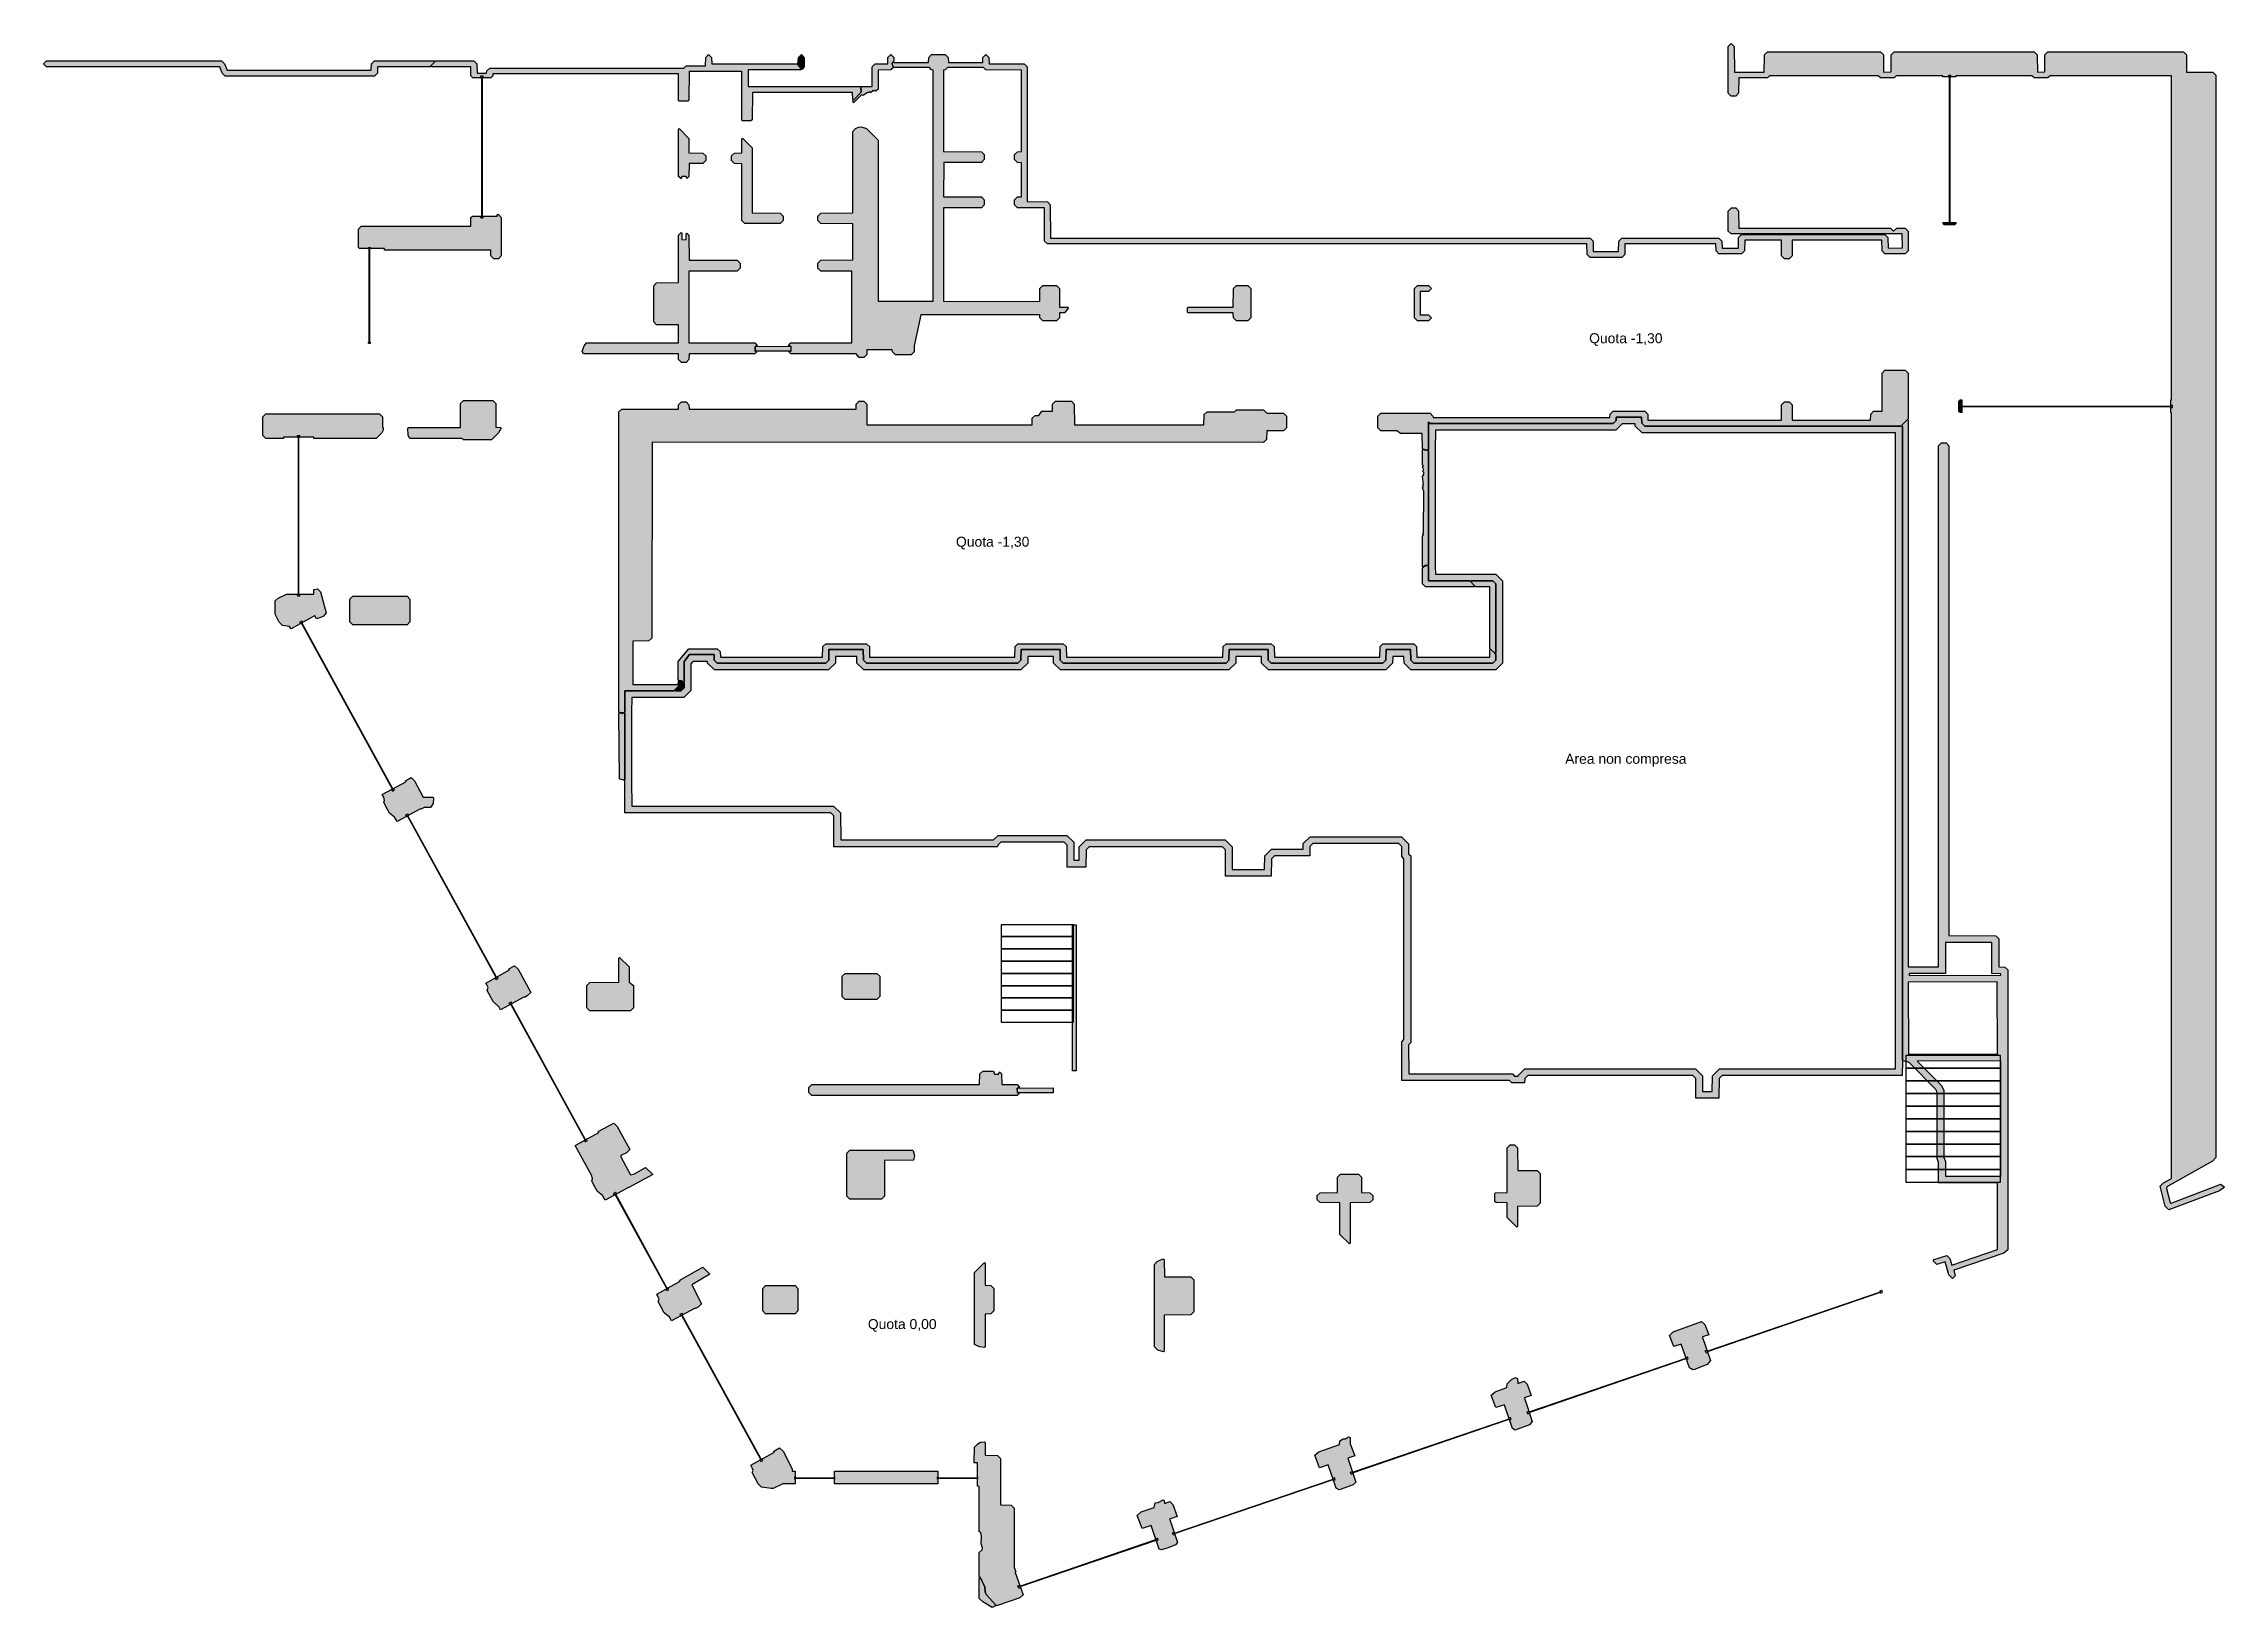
# Model space of a CAD drawing. Header units: millimetres. Extents: x -4985 to 43235, y -185 to 34395.
import ezdxf
from ezdxf.enums import TextEntityAlignment as Align

# ---------------------------------------------------------------- set-up
doc = ezdxf.new("R2010")
doc.units = ezdxf.units.MM
for name, color, linetype in [('A-DEMOLIZIONI', 1, 'Continuous'), ('A-MURI-ESISTENTI', 7, 'Continuous'), ('A-SCALE', 8, 'Continuous'), ('A-TESTI', 7, 'Continuous'), ('A-VETRINE', 4, 'Continuous')]:
    doc.layers.add(name, color=color, linetype=linetype)
doc.styles.add('VISIO', font='arial.ttf')

msp = doc.modelspace()

# ---------------------------------------------------------------- texts
at = {"layer": 'A-TESTI', "style": 'VISIO'}
for s, p in [('Quota -1,30', (30000, 27880)), ('Quota -1,30', (16000, 23380)), ('Area non compresa', (30000, 18580)), ('Quota 0,00', (14000, 6080))]:
    msp.add_text(s, height=220, dxfattribs=at).set_placement(p, align=Align.MIDDLE_CENTER)

# ---------------------------------------------------------------- hatches: boundary and pattern name
at = {"layer": 'A-DEMOLIZIONI'}
for points in [[(11540, 27595), (10750, 27595), (10745, 27700), (11540, 27705), (11540, 27595)], [(17340, 11195), (16550, 11195), (16545, 11300), (17340, 11305), (17340, 11195)]]:
    msp.add_hatch(color=1, dxfattribs=at).paths.add_polyline_path(points)
at = {"layer": 'A-MURI-ESISTENTI'}
for points in [[(41925, 8690), (41815, 9130), (41890, 9205), (42065, 9300), (42065, 26230), (42050, 26230), (42050, 26520), (42065, 26520), (42065, 33680), (39380, 33685), (39330, 33635), (39030, 33635), (38980, 33685), (37300, 33685), (37300, 33660), (37010, 33660), (37010, 33685), (35980, 33685), (35930, 33635), (35630, 33635), (35580, 33685), (33180, 33685), (33130, 33635), (32500, 33635), (32495, 33300), (32430, 33235), (32330, 33235), (32265, 33300), (32265, 34330), (32330, 34395), (32395, 34330), (32400, 33765), (33060, 33765), (33065, 34150), (33130, 34215), (35630, 34215), (35695, 34150), (35700, 33765), (35865, 33770), (35865, 34150), (35930, 34215), (39030, 34215), (39095, 34150), (39100, 33765), (39265, 33770), (39265, 34150), (39330, 34215), (42330, 34215), (42395, 34150), (42400, 33765), (42980, 33765), (43045, 33700), (43045, 9760), (42970, 9685), (41960, 9115), (41955, 9080), (42035, 8770), (42060, 8755), (43160, 9175), (43235, 9110), (43130, 9025), (42010, 8605), (41925, 8690)], [(3575, 33900), (3560, 33885), (2400, 33885), (2395, 33740), (2330, 33675), (-970, 33675), (-1035, 33740), (-1090, 33885), (-4920, 33885), (-4985, 33950), (-4920, 34015), (-1050, 34015), (-985, 33950), (-930, 33805), (2260, 33805), (2265, 33950), (2330, 34015), (3660, 34015), (3675, 34000), (3575, 33900)], [(10470, 32685), (10455, 32700), (10450, 33775), (9290, 33775), (9285, 33150), (9260, 33125), (9070, 33125), (9055, 33140), (9050, 33725), (4950, 33725), (4945, 33680), (4904, 33639), (4506, 33639), (4465, 33680), (4460, 33885), (3590, 33885), (3575, 33900), (3675, 34000), (3690, 34015), (4530, 34015), (4595, 33950), (4600, 33745), (4810, 33745), (4815, 33790), (4880, 33855), (9170, 33855), (9220, 33905), (9650, 33905), (9655, 34090), (9720, 34155), (9785, 34090), (9790, 33945), (11680, 33945), (11775, 33830), (11760, 33815), (10590, 33815), (10590, 33445), (13070, 33445), (13085, 33430), (13095, 33320), (12920, 33145), (12905, 33160), (12900, 33315), (10690, 33315), (10685, 32710), (10650, 32685), (10470, 32685)], [(13050, 27455), (12980, 27535), (11540, 27535), (11495, 27580), (11545, 27600), (11545, 27700), (11485, 27720), (11540, 27775), (12885, 27780), (12885, 29360), (12200, 29365), (12135, 29430), (12135, 29540), (12200, 29605), (12905, 29610), (12905, 30410), (12200, 30415), (12135, 30480), (12135, 30580), (12200, 30645), (12905, 30650), (12905, 32450), (12970, 32515), (13030, 32545), (13090, 32555), (13210, 32515), (13465, 32260), (13465, 28700), (14685, 28700), (14685, 33810), (14650, 33815), (14600, 33865), (13820, 33865), (13796, 33899), (13775, 33970), (13800, 33995), (13820, 33975), (14580, 33975), (14585, 34090), (14650, 34155), (14950, 34155), (15015, 34090), (15020, 33975), (15780, 33975), (15785, 34090), (15850, 34155), (15915, 34090), (15920, 33945), (16700, 33945), (16765, 33880), (16765, 30900), (17210, 30895), (17275, 30830), (17280, 30095), (29210, 30095), (29275, 30030), (29280, 29795), (29840, 29795), (29845, 30030), (29910, 30095), (32060, 30095), (32125, 30030), (32130, 29875), (32490, 29875), (32495, 30110), (32560, 30175), (35730, 30175), (35795, 30110), (35800, 29875), (36115, 29880), (36110, 30185), (32330, 30185), (32265, 30250), (32265, 30690), (32340, 30765), (32430, 30765), (32495, 30700), (32500, 30315), (35850, 30315), (35920, 30245), (35990, 30315), (36180, 30315), (36245, 30250), (36245, 29810), (36180, 29745), (35730, 29745), (35665, 29810), (35660, 30045), (33680, 30045), (33675, 29700), (33610, 29635), (33510, 29635), (33445, 29700), (33440, 30045), (32630, 30045), (32625, 29810), (32560, 29745), (32060, 29745), (31995, 29810), (31990, 29965), (29980, 29965), (29975, 29730), (29910, 29665), (29210, 29665), (29145, 29730), (29140, 29965), (17210, 29965), (17145, 30030), (17145, 30760), (16550, 30765), (16485, 30830), (16485, 30940), (16550, 31005), (16635, 31010), (16635, 31760), (16550, 31765), (16485, 31830), (16485, 31940), (16550, 32005), (16635, 32010), (16635, 33810), (15850, 33815), (15800, 33865), (15000, 33865), (14950, 33815), (14915, 33810), (14915, 32010), (15750, 32005), (15815, 31940), (15815, 31830), (15750, 31765), (14920, 31765), (14915, 31010), (15750, 31005), (15815, 30940), (15815, 30830), (15750, 30765), (14915, 30760), (14915, 28700), (17040, 28695), (17045, 28980), (17110, 29045), (17410, 29045), (17475, 28980), (17475, 28570), (17660, 28565), (17675, 28550), (17590, 28445), (17475, 28440), (17475, 28330), (17410, 28265), (17110, 28265), (17045, 28330), (17040, 28395), (14410, 28395), (14265, 27710), (14265, 27580), (14200, 27515), (13850, 27515), (13785, 27580), (13780, 27625), (13220, 27625), (13215, 27520), (13150, 27455), (13050, 27455)], [(11695, 33930), (11705, 34090), (11770, 34155), (11835, 34090), (11835, 33880), (11780, 33825), (11695, 33930)], [(13085, 33430), (13100, 33445), (13335, 33450), (13335, 33880), (13400, 33945), (13680, 33945), (13685, 34090), (13750, 34155), (13815, 34090), (13815, 34010), (13800, 33995), (13775, 33970), (13775, 33930), (13796, 33899), (13805, 33870), (13750, 33815), (13465, 33810), (13465, 33390), (13420, 33345), (13400, 33365), (13380, 33345), (13360, 33355), (13300, 33305), (13270, 33325), (13250, 33305), (13230, 33315), (13140, 33245), (13100, 33265), (12920, 33085), (12905, 33130), (12920, 33145), (13095, 33320), (13085, 33430)], [(9055, 31460), (9055, 32500), (9070, 32515), (9285, 32300), (9285, 31980), (9590, 31975), (9655, 31910), (9655, 31810), (9590, 31745), (9290, 31745), (9285, 31460), (9240, 31415), (9220, 31455), (9130, 31455), (9110, 31405), (9055, 31460)], [(10520, 30415), (10455, 30480), (10455, 31740), (10290, 31745), (10225, 31810), (10225, 31910), (10290, 31975), (10455, 31980), (10455, 32290), (10470, 32305), (10685, 32090), (10685, 30650), (11300, 30645), (11365, 30580), (11365, 30480), (11300, 30415), (10520, 30415)], [(1975, 29890), (1975, 30290), (2040, 30355), (4465, 30360), (4465, 30550), (4497, 30582), (5036, 30582), (5046, 30582), (5046, 30616), (5070, 30615), (5135, 30550), (5135, 29700), (5070, 29635), (4970, 29635), (4905, 29700), (4900, 29825), (2555, 29825), (2555, 29867), (2545, 29867), (1998, 29867), (1975, 29890)], [(37295, 30410), (37270, 30385), (37040, 30385), (37015, 30410), (37015, 30438), (37295, 30438), (37295, 30410)], [(9120, 27345), (9055, 27410), (9050, 27535), (6950, 27535), (6925, 27590), (6965, 27710), (7020, 27775), (9055, 27780), (9050, 28175), (8570, 28175), (8505, 28240), (8505, 29040), (8570, 29105), (9055, 29110), (9055, 30160), (9110, 30215), (9125, 30200), (9130, 30055), (9225, 30060), (9225, 30190), (9240, 30205), (9285, 30160), (9290, 29605), (10350, 29605), (10415, 29540), (10415, 29430), (10350, 29365), (9285, 29360), (9285, 27780), (10740, 27775), (10795, 27720), (10745, 27700), (10745, 27600), (10785, 27580), (10740, 27535), (9290, 27535), (9285, 27410), (9220, 27345), (9120, 27345)], [(21390, 28265), (21325, 28330), (21320, 28445), (20320, 28445), (20305, 28460), (20305, 28550), (20320, 28565), (21320, 28565), (21325, 28980), (21390, 29045), (21640, 29045), (21705, 28980), (21705, 28330), (21640, 28265), (21390, 28265)], [(25390, 28265), (25325, 28330), (25325, 28980), (25390, 29045), (25640, 29045), (25705, 28980), (25640, 28915), (25455, 28910), (25455, 28400), (25640, 28395), (25705, 28330), (25640, 28265), (25390, 28265)], [(25571, 25410), (25520, 25425), (25505, 25440), (25500, 25775), (25020, 25775), (24940, 25835), (24580, 25835), (24515, 25900), (24515, 26160), (24580, 26225), (25670, 26225), (25735, 26160), (25740, 26125), (29650, 26125), (29655, 26200), (29720, 26265), (30420, 26265), (30485, 26200), (30490, 26065), (33440, 26065), (33445, 26410), (33510, 26475), (33610, 26475), (33675, 26410), (33680, 26065), (35410, 26065), (35415, 26200), (35480, 26265), (35665, 26270), (35665, 27110), (35730, 27175), (36180, 27175), (36245, 27110), (36245, 26100), (36230, 26085), (36095, 25950), (36080, 25935), (30420, 25935), (30355, 26000), (30350, 26135), (29790, 26135), (29785, 26060), (29720, 25995), (25670, 25995), (25640, 26025), (25635, 25420), (25620, 25405), (25610, 25415), (25595, 25408), (25571, 25410)], [(-70, 25665), (-135, 25730), (-135, 26140), (-70, 26205), (2440, 26205), (2505, 26140), (2505, 25910), (2525, 25890), (2525, 25850), (2495, 25790), (2370, 25665), (988, 25665), (988, 25689), (978, 25689), (328, 25689), (318, 25689), (318, 25665), (-70, 25665)], [(4300, 25635), (4270, 25665), (3110, 25665), (3075, 25730), (3065, 25890), (3080, 25905), (4230, 25905), (4235, 26440), (4300, 26505), (4950, 26505), (5015, 26440), (5015, 25910), (5120, 25905), (5135, 25890), (5075, 25790), (4920, 25635), (4300, 25635)], [(7735, 19610), (7735, 26250), (7800, 26315), (9050, 26315), (9055, 26410), (9120, 26475), (9220, 26475), (9285, 26410), (9290, 26315), (12980, 26315), (12985, 26420), (13050, 26485), (13150, 26485), (13215, 26420), (13220, 25965), (16870, 25965), (16875, 26110), (16940, 26175), (17020, 26175), (17090, 26265), (17320, 26265), (17325, 26420), (17390, 26485), (17740, 26485), (17805, 26420), (17810, 25965), (20670, 25965), (20675, 26190), (20740, 26255), (21350, 26255), (21390, 26295), (21990, 26295), (22060, 26225), (22430, 26225), (22495, 26160), (22495, 25900), (22430, 25835), (22060, 25835), (22055, 25640), (21990, 25575), (8470, 25585), (8465, 21250), (8400, 21185), (8045, 21180), (8045, 20220), (9060, 20225), (9075, 20210), (8965, 20100), (8950, 20085), (7870, 20085), (7865, 19610), (7832, 19595), (7780, 19595), (7735, 19610)], [(37390, 26235), (37365, 26260), (37365, 26490), (37390, 26515), (37426, 26515), (37426, 26235), (37390, 26235)], [(25571, 25410), (25590, 25405), (25595, 25408), (25620, 25405), (25635, 25390), (25635, 22860), (25620, 22845), (25610, 22855), (25560, 22855), (25520, 22815), (25505, 22830), (25505, 23500), (25525, 23540), (25505, 23560), (25525, 23580), (25535, 24500), (25505, 24570), (25525, 24600), (25505, 24630), (25525, 24650), (25505, 24820), (25535, 24870), (25535, 24910), (25505, 24940), (25535, 24970), (25505, 25030), (25525, 25060), (25505, 25080), (25505, 25410), (25520, 25425), (25530, 25415), (25571, 25410)], [(25570, 22385), (25505, 22450), (25505, 22800), (25520, 22815), (25560, 22855), (25620, 22845), (25635, 22830), (25640, 22515), (26550, 22515), (26565, 22500), (26665, 22400), (26650, 22385), (25570, 22385)], [(485, 21460), (450, 21505), (300, 21525), (225, 21600), (135, 21780), (135, 22070), (200, 22135), (388, 22221), (978, 22221), (988, 22221), (988, 22324), (1070, 22335), (1135, 22270), (1265, 21810), (1200, 21735), (1160, 21715), (1052, 21675), (1015, 21743), (1006, 21738), (1006, 21738), (488, 21454), (485, 21460)], [(26565, 22500), (26580, 22515), (27060, 22515), (27125, 22450), (27125, 20920), (27110, 20905), (27010, 21005), (26995, 21020), (26995, 22380), (26680, 22385), (26665, 22400), (26565, 22500)], [(1850, 21545), (1785, 21610), (1785, 22110), (1850, 22175), (3050, 22175), (3115, 22110), (3115, 21610), (3050, 21545), (1850, 21545)], [(9130, 20305), (9060, 20315), (9045, 20330), (9045, 20730), (9280, 21015), (9910, 21015), (9975, 20950), (9980, 20825), (12240, 20825), (12245, 21060), (12310, 21125), (13210, 21125), (13275, 21060), (13280, 20825), (16490, 20825), (16495, 21060), (16560, 21125), (17560, 21125), (17625, 21060), (17630, 20825), (21090, 20825), (21095, 21060), (21160, 21125), (22160, 21125), (22225, 21060), (22230, 20825), (24560, 20825), (24565, 21060), (24630, 21125), (25310, 21125), (25375, 21060), (25380, 20825), (26990, 20825), (26995, 20990), (27010, 21005), (27110, 20905), (27125, 20890), (27125, 20760), (27060, 20695), (25310, 20695), (25245, 20760), (25240, 20995), (24700, 20995), (24695, 20760), (24630, 20695), (22160, 20695), (22095, 20760), (22090, 20995), (21230, 20995), (21225, 20760), (21160, 20695), (17560, 20695), (17495, 20760), (17490, 20995), (16630, 20995), (16625, 20760), (16560, 20695), (13210, 20695), (13145, 20760), (13140, 20995), (12380, 20995), (12375, 20760), (12310, 20695), (9910, 20695), (9845, 20760), (9840, 20885), (9300, 20885), (9175, 20730), (9175, 20290), (9160, 20275), (9130, 20305)], [(9060, 20225), (9045, 20240), (9060, 20315), (9070, 20305), (9130, 20305), (9160, 20275), (9175, 20260), (9175, 20150), (9110, 20085), (8980, 20085), (8965, 20100), (9075, 20210), (9060, 20225)], [(7810, 19585), (7832, 19595), (7850, 19595), (7865, 19580), (7865, 18120), (7850, 18105), (7841, 18107), (7830, 18115), (7784, 18121), (7745, 18130), (7735, 19580), (7750, 19595), (7780, 19595), (7810, 19585)], [(2775, 17290), (2665, 17380), (2575, 17540), (2535, 17620), (2555, 17660), (2535, 17730), (2504, 17787), (3027, 18073), (3015, 18094), (3140, 18165), (3215, 18090), (3410, 17735), (3620, 17735), (3635, 17720), (3625, 17590), (3570, 17505), (3430, 17505), (3362, 17469), (3356, 17480), (3347, 17475), (3347, 17476), (2830, 17192), (2775, 17290)], [(17765, 12740), (17765, 14910), (17845, 14910), (17845, 11680), (17765, 11680), (17765, 12740)], [(5085, 13090), (4955, 13210), (4825, 13460), (4845, 13520), (4805, 13600), (4793, 13622), (5317, 13910), (5305, 13932), (5430, 14005), (5505, 13930), (5785, 13410), (5710, 13335), (5649, 13304), (5642, 13317), (5633, 13312), (5633, 13312), (5118, 13029), (5085, 13090)], [(7090, 13005), (7025, 13070), (7025, 13570), (7090, 13635), (7735, 13640), (7735, 14170), (7750, 14185), (7965, 13980), (7965, 13640), (8055, 13570), (8055, 13070), (7990, 13005), (7090, 13005)], [(12740, 13255), (12675, 13320), (12675, 13770), (12740, 13835), (13440, 13835), (13505, 13770), (13505, 13320), (13440, 13255), (12740, 13255)], [(12000, 11135), (11935, 11200), (11935, 11310), (12000, 11375), (15710, 11375), (15715, 11610), (15780, 11675), (16020, 11675), (16040, 11605), (16130, 11605), (16150, 11655), (16195, 11610), (16200, 11375), (16540, 11375), (16595, 11320), (16545, 11300), (16545, 11200), (16585, 11180), (16540, 11135), (12000, 11135)], [(7375, 8920), (7265, 9010), (7175, 9170), (7135, 9250), (7155, 9290), (7135, 9360), (6767, 10029), (7289, 10316), (7278, 10336), (7620, 10525), (7695, 10450), (7975, 9940), (7900, 9865), (7780, 9805), (7775, 9780), (7995, 9380), (8080, 9405), (8320, 9545), (8485, 9390), (7958, 9100), (7953, 9108), (7944, 9103), (7944, 9103), (7429, 8822), (7375, 8920)], [(12840, 8845), (12775, 8910), (12775, 9860), (12840, 9925), (14230, 9925), (14245, 9910), (14275, 9810), (14250, 9705), (13605, 9700), (13605, 8910), (13540, 8845), (12840, 8845)], [(27375, 8440), (27375, 8760), (27130, 8765), (27105, 8790), (27105, 8970), (27120, 8985), (27375, 8990), (27375, 9980), (27440, 10045), (27540, 10045), (27605, 9980), (27610, 9475), (28040, 9475), (28105, 9410), (28105, 8750), (28040, 8685), (27605, 8680), (27605, 8240), (27590, 8225), (27375, 8440)], [(23675, 8060), (23675, 8760), (23240, 8765), (23175, 8830), (23175, 8920), (23240, 8985), (23625, 8990), (23625, 9330), (23690, 9395), (24090, 9395), (24155, 9330), (24155, 8990), (24340, 8985), (24405, 8920), (24405, 8830), (24340, 8765), (23905, 8760), (23905, 7870), (23890, 7855), (23675, 8060)], [(8855, 6230), (8735, 6330), (8605, 6580), (8625, 6640), (8585, 6720), (8572, 6743), (9092, 7027), (9080, 7049), (9590, 7335), (9745, 7180), (9345, 6950), (9565, 6530), (9490, 6455), (9428, 6423), (9422, 6435), (8900, 6149), (8855, 6230)], [(15710, 5575), (15595, 5630), (15595, 7220), (15820, 7445), (15835, 7430), (15835, 6940), (15960, 6935), (16025, 6870), (16025, 6370), (15960, 6305), (15835, 6300), (15835, 5580), (15820, 5565), (15710, 5575)], [(19650, 5505), (19575, 5580), (19575, 7400), (19640, 7465), (19760, 7525), (19795, 7510), (19800, 7125), (20380, 7125), (20445, 7060), (20445, 6350), (20380, 6285), (19795, 6280), (19795, 5480), (19780, 5465), (19650, 5505)], [(10980, 6305), (10915, 6370), (10915, 6870), (10980, 6935), (11630, 6935), (11695, 6870), (11695, 6370), (11630, 6305), (10980, 6305)], [(30965, 5830), (31050, 5905), (31670, 6135), (31745, 6070), (31837, 5844), (31694, 5795), (31697, 5785), (31697, 5785), (31871, 5278), (31800, 5185), (31520, 5075), (31480, 5065), (31405, 5113), (31225, 5638), (31058, 5581), (30965, 5830)], [(27025, 4510), (27110, 4585), (27370, 4675), (27375, 4760), (27470, 4855), (27560, 4895), (27605, 4880), (27610, 4765), (27750, 4815), (27815, 4750), (27905, 4501), (27753, 4449), (27756, 4439), (27756, 4439), (27931, 3929), (27870, 3855), (27590, 3745), (27550, 3735), (27492, 3773), (27317, 4287), (27317, 4287), (27314, 4296), (27129, 4233), (27025, 4510)], [(16080, -145), (15865, 90), (15835, 150), (15825, 260), (15735, 460), (15720, 475), (15705, 490), (15705, 1030), (15765, 1090), (15775, 1130), (15745, 1220), (15755, 1390), (15735, 1460), (15705, 1490), (15705, 2490), (15661, 2495), (15661, 3003), (15661, 3013), (15592, 3013), (15595, 3360), (15670, 3435), (15730, 3465), (15820, 3475), (15835, 3460), (15835, 3180), (16110, 3175), (16175, 3110), (16175, 2080), (16410, 2075), (16475, 2010), (16475, 700), (16510, 600), (16497, 596), (16500, 586), (16500, 586), (16671, 89), (16600, 25), (16110, -145), (16080, -145)], [(23125, 3180), (23210, 3255), (23670, 3415), (23675, 3500), (23750, 3545), (23800, 3545), (23870, 3585), (23905, 3570), (23905, 3430), (24005, 3167), (23850, 3114), (24030, 2585), (23970, 2525), (23810, 2465), (23660, 2415), (23596, 2451), (23420, 2966), (23230, 2901), (23125, 3180)], [(11360, 2545), (11150, 2445), (11100, 2445), (10890, 2475), (10815, 2550), (10685, 2800), (10705, 2840), (10685, 2900), (10651, 2962), (11163, 3243), (11163, 3243), (11171, 3248), (11158, 3273), (11290, 3345), (11365, 3270), (11565, 2880), (11570, 2825), (11630, 2825), (11630, 2545), (11360, 2545)], [(12502, 2545), (12502, 2825), (14790, 2825), (14790, 2545), (12502, 2545)], [(19195, 1850), (19280, 1925), (19570, 2025), (19590, 2125), (19660, 2135), (19770, 2195), (19795, 2180), (19800, 2115), (19920, 2155), (19985, 2090), (20078, 1826), (19913, 1769), (19916, 1760), (19916, 1760), (20090, 1251), (20040, 1195), (19880, 1135), (19730, 1085), (19683, 1099), (19503, 1625), (19305, 1558), (19195, 1850)], [(15865, 90), (16075, -140), (15990, -185), (15780, -65), (15705, 10), (15705, 460), (15720, 475), (15825, 260), (15835, 150), (15865, 90)]]:
    msp.add_hatch(color=7, dxfattribs=at).paths.add_polyline_path(points)
h = msp.add_hatch(color=7, dxfattribs=at)
h.paths.add_polyline_path([(36115, 25930), (36115, 11920), (36138, 11902), (36130, 11905), (36115, 11890), (36110, 11575), (32130, 11575), (32065, 11510), (32060, 11075), (31550, 11075), (31545, 11510), (31480, 11575), (27830, 11575), (27765, 11510), (27760, 11415), (27480, 11415), (27430, 11465), (25050, 11465), (25045, 12320), (25095, 12370), (25095, 16370), (25045, 16420), (25045, 16640), (24980, 16705), (23080, 16705), (23015, 16640), (23010, 16435), (22230, 16435), (22165, 16370), (22160, 15985), (21150, 15985), (21145, 16570), (21080, 16635), (18130, 16635), (18065, 16570), (18060, 16185), (17650, 16185), (17645, 16670), (17580, 16735), (16180, 16735), (16115, 16670), (16110, 16635), (12490, 16635), (12485, 17320), (12420, 17385), (7870, 17385), (7865, 18090), (7841, 18107), (7850, 18105), (7865, 18120), (7865, 19580), (7850, 19595), (7832, 19595), (7865, 19610), (7870, 20085), (8950, 20085), (8965, 20100), (8980, 20085), (9110, 20085), (9175, 20150), (9175, 20260), (9160, 20275), (9175, 20290), (9175, 20730), (9300, 20885), (9840, 20885), (9845, 20760), (9910, 20695), (12310, 20695), (12375, 20760), (12380, 20995), (13140, 20995), (13145, 20760), (13210, 20695), (16560, 20695), (16625, 20760), (16630, 20995), (17490, 20995), (17495, 20760), (17560, 20695), (21160, 20695), (21225, 20760), (21230, 20995), (22090, 20995), (22095, 20760), (22160, 20695), (24630, 20695), (24695, 20760), (24700, 20995), (25240, 20995), (25245, 20760), (25310, 20695), (27060, 20695), (27125, 20760), (27125, 20890), (27110, 20905), (27125, 20920), (27125, 22450), (27060, 22515), (26580, 22515), (26565, 22500), (26550, 22515), (25640, 22515), (25635, 22830), (25620, 22845), (25635, 22860), (25635, 25390), (25620, 25405), (25635, 25420), (25640, 26025), (25670, 25995), (29720, 25995), (29785, 26060), (29790, 26135), (30350, 26135), (30355, 26000), (30420, 25935), (36080, 25935), (36095, 25950), (36115, 25930)])
h.paths.add_polyline_path([(12482, 17535), (12635, 17383), (12639, 16785), (16018, 16785), (16118, 16885), (17642, 16885), (17794, 16733), (17798, 16335), (17912, 16335), (17916, 16633), (18068, 16785), (21142, 16785), (21294, 16633), (21299, 16135), (22012, 16135), (22016, 16433), (22168, 16585), (22864, 16585), (22867, 16704), (23018, 16855), (25042, 16855), (25195, 16702), (25195, 16482), (25245, 16432), (25245, 12308), (25195, 12258), (25199, 11615), (27492, 11615), (27542, 11565), (27618, 11565), (27618, 11575), (27768, 11725), (31542, 11725), (31694, 11573), (31698, 11225), (31912, 11225), (31916, 11573), (32068, 11725), (35962, 11725), (35965, 11891), (35965, 25785), (30358, 25785), (30207, 25936), (30205, 25985), (29922, 25985), (29782, 25845), (25789, 25845), (25785, 25419), (25785, 22831), (25788, 22665), (26518, 22665), (26612, 22665), (27122, 22665), (27275, 22512), (27275, 20952), (27275, 20858), (27275, 20698), (27122, 20545), (25248, 20545), (25096, 20697), (25093, 20845), (24847, 20845), (24844, 20697), (24692, 20545), (22098, 20545), (21946, 20697), (21943, 20845), (21377, 20845), (21374, 20697), (21222, 20545), (17498, 20545), (17346, 20697), (17343, 20845), (16777, 20845), (16774, 20697), (16622, 20545), (13148, 20545), (12996, 20697), (12993, 20845), (12527, 20845), (12524, 20697), (12372, 20545), (9848, 20545), (9697, 20695), (9696, 20735), (9372, 20735), (9325, 20677), (9325, 20322), (9325, 20228), (9325, 20088), (9172, 19935), (9012, 19935), (8918, 19935), (8018, 19935), (8015, 19609), (8015, 18091), (8019, 17535), (12482, 17535)], flags=16)
h = msp.add_hatch(color=7, dxfattribs=at)
h.paths.add_polyline_path([(36245, 26070), (36245, 13980), (36915, 13980), (36915, 25500), (36980, 25565), (37080, 25565), (37145, 25500), (37145, 14670), (38180, 14665), (38245, 14600), (38245, 13980), (38380, 13975), (38445, 13910), (38445, 7720), (38360, 7645), (37250, 7275), (37285, 7150), (37220, 7085), (37145, 7170), (37060, 7455), (36880, 7395), (36875, 7400), (36795, 7480), (36820, 7505), (37100, 7595), (37165, 7530), (37210, 7385), (38215, 7730), (38215, 9200), (36920, 9205), (36905, 9220), (36905, 9233), (36915, 9250), (36915, 9650), (36885, 9740), (36885, 11210), (36855, 11270), (36270, 11855), (36210, 11885), (36186, 11885), (36138, 11902), (36115, 11920), (36115, 25930), (36095, 25950), (36230, 26085), (36245, 26070)])
h.paths.add_polyline_path([(36245, 13640), (36250, 12045), (38215, 12050), (38210, 13645), (36245, 13640)], flags=16)
h.paths.add_polyline_path([(38295, 13795), (38295, 13828), (38095, 13835), (38095, 14515), (37065, 14520), (37065, 13830), (36265, 13830), (36265, 13790), (38295, 13795)], flags=16)
h.paths.add_polyline_path([(37035, 11245), (37035, 9764), (37065, 9674), (37065, 9354), (38295, 9350), (38295, 11900), (36442, 11895), (36978, 11359), (37035, 11245)], flags=16)

# ---------------------------------------------------------------- linework, layer by layer
at = {"layer": 'A-DEMOLIZIONI'}
for points in [[(11540, 27595), (10750, 27595), (10745, 27700), (11540, 27705), (11540, 27595)], [(17340, 11195), (16550, 11195), (16545, 11300), (17340, 11305), (17340, 11195)]]:
    msp.add_lwpolyline(points, close=True, dxfattribs=at)
at = {"layer": 'A-MURI-ESISTENTI'}
for points in [[(41925, 8690), (41815, 9130), (41890, 9205), (42065, 9300), (42065, 26230), (42050, 26230), (42050, 26520), (42065, 26520), (42065, 33680), (39380, 33685), (39330, 33635), (39030, 33635), (38980, 33685), (37300, 33685), (37300, 33660), (37010, 33660), (37010, 33685), (35980, 33685), (35930, 33635), (35630, 33635), (35580, 33685), (33180, 33685), (33130, 33635), (32500, 33635), (32495, 33300), (32430, 33235), (32330, 33235), (32265, 33300), (32265, 34330), (32330, 34395), (32395, 34330), (32400, 33765), (33060, 33765), (33065, 34150), (33130, 34215), (35630, 34215), (35695, 34150), (35700, 33765), (35865, 33770), (35865, 34150), (35930, 34215), (39030, 34215), (39095, 34150), (39100, 33765), (39265, 33770), (39265, 34150), (39330, 34215), (42330, 34215), (42395, 34150), (42400, 33765), (42980, 33765), (43045, 33700), (43045, 9760), (42970, 9685), (41960, 9115), (41955, 9080), (42035, 8770), (42060, 8755), (43160, 9175), (43235, 9110), (43130, 9025), (42010, 8605), (41925, 8690)], [(3575, 33900), (3560, 33885), (2400, 33885), (2395, 33740), (2330, 33675), (-970, 33675), (-1035, 33740), (-1090, 33885), (-4920, 33885), (-4985, 33950), (-4920, 34015), (-1050, 34015), (-985, 33950), (-930, 33805), (2260, 33805), (2265, 33950), (2330, 34015), (3660, 34015), (3675, 34000), (3575, 33900)], [(10470, 32685), (10455, 32700), (10450, 33775), (9290, 33775), (9285, 33150), (9260, 33125), (9070, 33125), (9055, 33140), (9050, 33725), (4950, 33725), (4945, 33680), (4904, 33639), (4506, 33639), (4465, 33680), (4460, 33885), (3590, 33885), (3575, 33900), (3675, 34000), (3690, 34015), (4530, 34015), (4595, 33950), (4600, 33745), (4810, 33745), (4815, 33790), (4880, 33855), (9170, 33855), (9220, 33905), (9650, 33905), (9655, 34090), (9720, 34155), (9785, 34090), (9790, 33945), (11680, 33945), (11775, 33830), (11760, 33815), (10590, 33815), (10590, 33445), (13070, 33445), (13085, 33430), (13095, 33320), (12920, 33145), (12905, 33160), (12900, 33315), (10690, 33315), (10685, 32710), (10650, 32685), (10470, 32685)], [(13050, 27455), (12980, 27535), (11540, 27535), (11495, 27580), (11545, 27600), (11545, 27700), (11485, 27720), (11540, 27775), (12885, 27780), (12885, 29360), (12200, 29365), (12135, 29430), (12135, 29540), (12200, 29605), (12905, 29610), (12905, 30410), (12200, 30415), (12135, 30480), (12135, 30580), (12200, 30645), (12905, 30650), (12905, 32450), (12970, 32515), (13030, 32545), (13090, 32555), (13210, 32515), (13465, 32260), (13465, 28700), (14685, 28700), (14685, 33810), (14650, 33815), (14600, 33865), (13820, 33865), (13796, 33899), (13775, 33970), (13800, 33995), (13820, 33975), (14580, 33975), (14585, 34090), (14650, 34155), (14950, 34155), (15015, 34090), (15020, 33975), (15780, 33975), (15785, 34090), (15850, 34155), (15915, 34090), (15920, 33945), (16700, 33945), (16765, 33880), (16765, 30900), (17210, 30895), (17275, 30830), (17280, 30095), (29210, 30095), (29275, 30030), (29280, 29795), (29840, 29795), (29845, 30030), (29910, 30095), (32060, 30095), (32125, 30030), (32130, 29875), (32490, 29875), (32495, 30110), (32560, 30175), (35730, 30175), (35795, 30110), (35800, 29875), (36115, 29880), (36110, 30185), (32330, 30185), (32265, 30250), (32265, 30690), (32340, 30765), (32430, 30765), (32495, 30700), (32500, 30315), (35850, 30315), (35920, 30245), (35990, 30315), (36180, 30315), (36245, 30250), (36245, 29810), (36180, 29745), (35730, 29745), (35665, 29810), (35660, 30045), (33680, 30045), (33675, 29700), (33610, 29635), (33510, 29635), (33445, 29700), (33440, 30045), (32630, 30045), (32625, 29810), (32560, 29745), (32060, 29745), (31995, 29810), (31990, 29965), (29980, 29965), (29975, 29730), (29910, 29665), (29210, 29665), (29145, 29730), (29140, 29965), (17210, 29965), (17145, 30030), (17145, 30760), (16550, 30765), (16485, 30830), (16485, 30940), (16550, 31005), (16635, 31010), (16635, 31760), (16550, 31765), (16485, 31830), (16485, 31940), (16550, 32005), (16635, 32010), (16635, 33810), (15850, 33815), (15800, 33865), (15000, 33865), (14950, 33815), (14915, 33810), (14915, 32010), (15750, 32005), (15815, 31940), (15815, 31830), (15750, 31765), (14920, 31765), (14915, 31010), (15750, 31005), (15815, 30940), (15815, 30830), (15750, 30765), (14915, 30760), (14915, 28700), (17040, 28695), (17045, 28980), (17110, 29045), (17410, 29045), (17475, 28980), (17475, 28570), (17660, 28565), (17675, 28550), (17590, 28445), (17475, 28440), (17475, 28330), (17410, 28265), (17110, 28265), (17045, 28330), (17040, 28395), (14410, 28395), (14265, 27710), (14265, 27580), (14200, 27515), (13850, 27515), (13785, 27580), (13780, 27625), (13220, 27625), (13215, 27520), (13150, 27455), (13050, 27455)], [(11695, 33930), (11705, 34090), (11770, 34155), (11835, 34090), (11835, 33880), (11780, 33825), (11695, 33930)], [(13085, 33430), (13100, 33445), (13335, 33450), (13335, 33880), (13400, 33945), (13680, 33945), (13685, 34090), (13750, 34155), (13815, 34090), (13815, 34010), (13800, 33995), (13775, 33970), (13775, 33930), (13796, 33899), (13805, 33870), (13750, 33815), (13465, 33810), (13465, 33390), (13420, 33345), (13400, 33365), (13380, 33345), (13360, 33355), (13300, 33305), (13270, 33325), (13250, 33305), (13230, 33315), (13140, 33245), (13100, 33265), (12920, 33085), (12905, 33130), (12920, 33145), (13095, 33320), (13085, 33430)], [(9055, 31460), (9055, 32500), (9070, 32515), (9285, 32300), (9285, 31980), (9590, 31975), (9655, 31910), (9655, 31810), (9590, 31745), (9290, 31745), (9285, 31460), (9240, 31415), (9220, 31455), (9130, 31455), (9110, 31405), (9055, 31460)], [(10520, 30415), (10455, 30480), (10455, 31740), (10290, 31745), (10225, 31810), (10225, 31910), (10290, 31975), (10455, 31980), (10455, 32290), (10470, 32305), (10685, 32090), (10685, 30650), (11300, 30645), (11365, 30580), (11365, 30480), (11300, 30415), (10520, 30415)], [(1975, 29890), (1975, 30290), (2040, 30355), (4465, 30360), (4465, 30550), (4497, 30582), (5036, 30582), (5046, 30582), (5046, 30616), (5070, 30615), (5135, 30550), (5135, 29700), (5070, 29635), (4970, 29635), (4905, 29700), (4900, 29825), (2555, 29825), (2555, 29867), (2545, 29867), (1998, 29867), (1975, 29890)], [(37295, 30410), (37270, 30385), (37040, 30385), (37015, 30410), (37015, 30438), (37295, 30438), (37295, 30410)], [(9120, 27345), (9055, 27410), (9050, 27535), (6950, 27535), (6925, 27590), (6965, 27710), (7020, 27775), (9055, 27780), (9050, 28175), (8570, 28175), (8505, 28240), (8505, 29040), (8570, 29105), (9055, 29110), (9055, 30160), (9110, 30215), (9125, 30200), (9130, 30055), (9225, 30060), (9225, 30190), (9240, 30205), (9285, 30160), (9290, 29605), (10350, 29605), (10415, 29540), (10415, 29430), (10350, 29365), (9285, 29360), (9285, 27780), (10740, 27775), (10795, 27720), (10745, 27700), (10745, 27600), (10785, 27580), (10740, 27535), (9290, 27535), (9285, 27410), (9220, 27345), (9120, 27345)], [(21390, 28265), (21325, 28330), (21320, 28445), (20320, 28445), (20305, 28460), (20305, 28550), (20320, 28565), (21320, 28565), (21325, 28980), (21390, 29045), (21640, 29045), (21705, 28980), (21705, 28330), (21640, 28265), (21390, 28265)], [(25390, 28265), (25325, 28330), (25325, 28980), (25390, 29045), (25640, 29045), (25705, 28980), (25640, 28915), (25455, 28910), (25455, 28400), (25640, 28395), (25705, 28330), (25640, 28265), (25390, 28265)], [(25571, 25410), (25520, 25425), (25505, 25440), (25500, 25775), (25020, 25775), (24940, 25835), (24580, 25835), (24515, 25900), (24515, 26160), (24580, 26225), (25670, 26225), (25735, 26160), (25740, 26125), (29650, 26125), (29655, 26200), (29720, 26265), (30420, 26265), (30485, 26200), (30490, 26065), (33440, 26065), (33445, 26410), (33510, 26475), (33610, 26475), (33675, 26410), (33680, 26065), (35410, 26065), (35415, 26200), (35480, 26265), (35665, 26270), (35665, 27110), (35730, 27175), (36180, 27175), (36245, 27110), (36245, 26100), (36230, 26085), (36095, 25950), (36080, 25935), (30420, 25935), (30355, 26000), (30350, 26135), (29790, 26135), (29785, 26060), (29720, 25995), (25670, 25995), (25640, 26025), (25635, 25420), (25620, 25405), (25610, 25415), (25595, 25408), (25571, 25410)], [(-70, 25665), (-135, 25730), (-135, 26140), (-70, 26205), (2440, 26205), (2505, 26140), (2505, 25910), (2525, 25890), (2525, 25850), (2495, 25790), (2370, 25665), (988, 25665), (988, 25689), (978, 25689), (328, 25689), (318, 25689), (318, 25665), (-70, 25665)], [(4300, 25635), (4270, 25665), (3110, 25665), (3075, 25730), (3065, 25890), (3080, 25905), (4230, 25905), (4235, 26440), (4300, 26505), (4950, 26505), (5015, 26440), (5015, 25910), (5120, 25905), (5135, 25890), (5075, 25790), (4920, 25635), (4300, 25635)], [(7735, 19610), (7735, 26250), (7800, 26315), (9050, 26315), (9055, 26410), (9120, 26475), (9220, 26475), (9285, 26410), (9290, 26315), (12980, 26315), (12985, 26420), (13050, 26485), (13150, 26485), (13215, 26420), (13220, 25965), (16870, 25965), (16875, 26110), (16940, 26175), (17020, 26175), (17090, 26265), (17320, 26265), (17325, 26420), (17390, 26485), (17740, 26485), (17805, 26420), (17810, 25965), (20670, 25965), (20675, 26190), (20740, 26255), (21350, 26255), (21390, 26295), (21990, 26295), (22060, 26225), (22430, 26225), (22495, 26160), (22495, 25900), (22430, 25835), (22060, 25835), (22055, 25640), (21990, 25575), (8470, 25585), (8465, 21250), (8400, 21185), (8045, 21180), (8045, 20220), (9060, 20225), (9075, 20210), (8965, 20100), (8950, 20085), (7870, 20085), (7865, 19610), (7832, 19595), (7780, 19595), (7735, 19610)], [(36115, 25930), (36115, 11920), (36138, 11902), (36130, 11905), (36115, 11890), (36110, 11575), (32130, 11575), (32065, 11510), (32060, 11075), (31550, 11075), (31545, 11510), (31480, 11575), (27830, 11575), (27765, 11510), (27760, 11415), (27480, 11415), (27430, 11465), (25050, 11465), (25045, 12320), (25095, 12370), (25095, 16370), (25045, 16420), (25045, 16640), (24980, 16705), (23080, 16705), (23015, 16640), (23010, 16435), (22230, 16435), (22165, 16370), (22160, 15985), (21150, 15985), (21145, 16570), (21080, 16635), (18130, 16635), (18065, 16570), (18060, 16185), (17650, 16185), (17645, 16670), (17580, 16735), (16180, 16735), (16115, 16670), (16110, 16635), (12490, 16635), (12485, 17320), (12420, 17385), (7870, 17385), (7865, 18090), (7841, 18107), (7850, 18105), (7865, 18120), (7865, 19580), (7850, 19595), (7832, 19595), (7865, 19610), (7870, 20085), (8950, 20085), (8965, 20100), (8980, 20085), (9110, 20085), (9175, 20150), (9175, 20260), (9160, 20275), (9175, 20290), (9175, 20730), (9300, 20885), (9840, 20885), (9845, 20760), (9910, 20695), (12310, 20695), (12375, 20760), (12380, 20995), (13140, 20995), (13145, 20760), (13210, 20695), (16560, 20695), (16625, 20760), (16630, 20995), (17490, 20995), (17495, 20760), (17560, 20695), (21160, 20695), (21225, 20760), (21230, 20995), (22090, 20995), (22095, 20760), (22160, 20695), (24630, 20695), (24695, 20760), (24700, 20995), (25240, 20995), (25245, 20760), (25310, 20695), (27060, 20695), (27125, 20760), (27125, 20890), (27110, 20905), (27125, 20920), (27125, 22450), (27060, 22515), (26580, 22515), (26565, 22500), (26550, 22515), (25640, 22515), (25635, 22830), (25620, 22845), (25635, 22860), (25635, 25390), (25620, 25405), (25635, 25420), (25640, 26025), (25670, 25995), (29720, 25995), (29785, 26060), (29790, 26135), (30350, 26135), (30355, 26000), (30420, 25935), (36080, 25935), (36095, 25950), (36115, 25930)], [(36245, 26070), (36245, 13980), (36915, 13980), (36915, 25500), (36980, 25565), (37080, 25565), (37145, 25500), (37145, 14670), (38180, 14665), (38245, 14600), (38245, 13980), (38380, 13975), (38445, 13910), (38445, 7720), (38360, 7645), (37250, 7275), (37285, 7150), (37220, 7085), (37145, 7170), (37060, 7455), (36880, 7395), (36875, 7400), (36795, 7480), (36820, 7505), (37100, 7595), (37165, 7530), (37210, 7385), (38215, 7730), (38215, 9200), (36920, 9205), (36905, 9220), (36905, 9233), (36915, 9250), (36915, 9650), (36885, 9740), (36885, 11210), (36855, 11270), (36270, 11855), (36210, 11885), (36186, 11885), (36138, 11902), (36115, 11920), (36115, 25930), (36095, 25950), (36230, 26085), (36245, 26070)], [(37390, 26235), (37365, 26260), (37365, 26490), (37390, 26515), (37426, 26515), (37426, 26235), (37390, 26235)], [(12482, 17535), (12635, 17383), (12639, 16785), (16018, 16785), (16118, 16885), (17642, 16885), (17794, 16733), (17798, 16335), (17912, 16335), (17916, 16633), (18068, 16785), (21142, 16785), (21294, 16633), (21299, 16135), (22012, 16135), (22016, 16433), (22168, 16585), (22864, 16585), (22867, 16704), (23018, 16855), (25042, 16855), (25195, 16702), (25195, 16482), (25245, 16432), (25245, 12308), (25195, 12258), (25199, 11615), (27492, 11615), (27542, 11565), (27618, 11565), (27618, 11575), (27768, 11725), (31542, 11725), (31694, 11573), (31698, 11225), (31912, 11225), (31916, 11573), (32068, 11725), (35962, 11725), (35965, 11891), (35965, 25785), (30358, 25785), (30207, 25936), (30205, 25985), (29922, 25985), (29782, 25845), (25789, 25845), (25785, 25419), (25785, 22831), (25788, 22665), (26518, 22665), (26612, 22665), (27122, 22665), (27275, 22512), (27275, 20952), (27275, 20858), (27275, 20698), (27122, 20545), (25248, 20545), (25096, 20697), (25093, 20845), (24847, 20845), (24844, 20697), (24692, 20545), (22098, 20545), (21946, 20697), (21943, 20845), (21377, 20845), (21374, 20697), (21222, 20545), (17498, 20545), (17346, 20697), (17343, 20845), (16777, 20845), (16774, 20697), (16622, 20545), (13148, 20545), (12996, 20697), (12993, 20845), (12527, 20845), (12524, 20697), (12372, 20545), (9848, 20545), (9697, 20695), (9696, 20735), (9372, 20735), (9325, 20677), (9325, 20322), (9325, 20228), (9325, 20088), (9172, 19935), (9012, 19935), (8918, 19935), (8018, 19935), (8015, 19609), (8015, 18091), (8019, 17535), (12482, 17535)], [(25571, 25410), (25590, 25405), (25595, 25408), (25620, 25405), (25635, 25390), (25635, 22860), (25620, 22845), (25610, 22855), (25560, 22855), (25520, 22815), (25505, 22830), (25505, 23500), (25525, 23540), (25505, 23560), (25525, 23580), (25535, 24500), (25505, 24570), (25525, 24600), (25505, 24630), (25525, 24650), (25505, 24820), (25535, 24870), (25535, 24910), (25505, 24940), (25535, 24970), (25505, 25030), (25525, 25060), (25505, 25080), (25505, 25410), (25520, 25425), (25530, 25415), (25571, 25410)], [(25570, 22385), (25505, 22450), (25505, 22800), (25520, 22815), (25560, 22855), (25620, 22845), (25635, 22830), (25640, 22515), (26550, 22515), (26565, 22500), (26665, 22400), (26650, 22385), (25570, 22385)], [(485, 21460), (450, 21505), (300, 21525), (225, 21600), (135, 21780), (135, 22070), (200, 22135), (388, 22221), (978, 22221), (988, 22221), (988, 22324), (1070, 22335), (1135, 22270), (1265, 21810), (1200, 21735), (1160, 21715), (1052, 21675), (1015, 21743), (1006, 21738), (1006, 21738), (488, 21454), (485, 21460)], [(26565, 22500), (26580, 22515), (27060, 22515), (27125, 22450), (27125, 20920), (27110, 20905), (27010, 21005), (26995, 21020), (26995, 22380), (26680, 22385), (26665, 22400), (26565, 22500)], [(1850, 21545), (1785, 21610), (1785, 22110), (1850, 22175), (3050, 22175), (3115, 22110), (3115, 21610), (3050, 21545), (1850, 21545)], [(9130, 20305), (9060, 20315), (9045, 20330), (9045, 20730), (9280, 21015), (9910, 21015), (9975, 20950), (9980, 20825), (12240, 20825), (12245, 21060), (12310, 21125), (13210, 21125), (13275, 21060), (13280, 20825), (16490, 20825), (16495, 21060), (16560, 21125), (17560, 21125), (17625, 21060), (17630, 20825), (21090, 20825), (21095, 21060), (21160, 21125), (22160, 21125), (22225, 21060), (22230, 20825), (24560, 20825), (24565, 21060), (24630, 21125), (25310, 21125), (25375, 21060), (25380, 20825), (26990, 20825), (26995, 20990), (27010, 21005), (27110, 20905), (27125, 20890), (27125, 20760), (27060, 20695), (25310, 20695), (25245, 20760), (25240, 20995), (24700, 20995), (24695, 20760), (24630, 20695), (22160, 20695), (22095, 20760), (22090, 20995), (21230, 20995), (21225, 20760), (21160, 20695), (17560, 20695), (17495, 20760), (17490, 20995), (16630, 20995), (16625, 20760), (16560, 20695), (13210, 20695), (13145, 20760), (13140, 20995), (12380, 20995), (12375, 20760), (12310, 20695), (9910, 20695), (9845, 20760), (9840, 20885), (9300, 20885), (9175, 20730), (9175, 20290), (9160, 20275), (9130, 20305)], [(9060, 20225), (9045, 20240), (9060, 20315), (9070, 20305), (9130, 20305), (9160, 20275), (9175, 20260), (9175, 20150), (9110, 20085), (8980, 20085), (8965, 20100), (9075, 20210), (9060, 20225)], [(7810, 19585), (7832, 19595), (7850, 19595), (7865, 19580), (7865, 18120), (7850, 18105), (7841, 18107), (7830, 18115), (7784, 18121), (7745, 18130), (7735, 19580), (7750, 19595), (7780, 19595), (7810, 19585)], [(2775, 17290), (2665, 17380), (2575, 17540), (2535, 17620), (2555, 17660), (2535, 17730), (2504, 17787), (3027, 18073), (3015, 18094), (3140, 18165), (3215, 18090), (3410, 17735), (3620, 17735), (3635, 17720), (3625, 17590), (3570, 17505), (3430, 17505), (3362, 17469), (3356, 17480), (3347, 17475), (3347, 17476), (2830, 17192), (2775, 17290)], [(17765, 12740), (17765, 14910), (17845, 14910), (17845, 11680), (17765, 11680), (17765, 12740)], [(38295, 13795), (38295, 13828), (38095, 13835), (38095, 14515), (37065, 14520), (37065, 13830), (36265, 13830), (36265, 13790), (38295, 13795)], [(5085, 13090), (4955, 13210), (4825, 13460), (4845, 13520), (4805, 13600), (4793, 13622), (5317, 13910), (5305, 13932), (5430, 14005), (5505, 13930), (5785, 13410), (5710, 13335), (5649, 13304), (5642, 13317), (5633, 13312), (5633, 13312), (5118, 13029), (5085, 13090)], [(7090, 13005), (7025, 13070), (7025, 13570), (7090, 13635), (7735, 13640), (7735, 14170), (7750, 14185), (7965, 13980), (7965, 13640), (8055, 13570), (8055, 13070), (7990, 13005), (7090, 13005)], [(12740, 13255), (12675, 13320), (12675, 13770), (12740, 13835), (13440, 13835), (13505, 13770), (13505, 13320), (13440, 13255), (12740, 13255)], [(36245, 13640), (36250, 12045), (38215, 12050), (38210, 13645), (36245, 13640)], [(12000, 11135), (11935, 11200), (11935, 11310), (12000, 11375), (15710, 11375), (15715, 11610), (15780, 11675), (16020, 11675), (16040, 11605), (16130, 11605), (16150, 11655), (16195, 11610), (16200, 11375), (16540, 11375), (16595, 11320), (16545, 11300), (16545, 11200), (16585, 11180), (16540, 11135), (12000, 11135)], [(37035, 11245), (37035, 9764), (37065, 9674), (37065, 9354), (38295, 9350), (38295, 11900), (36442, 11895), (36978, 11359), (37035, 11245)], [(7375, 8920), (7265, 9010), (7175, 9170), (7135, 9250), (7155, 9290), (7135, 9360), (6767, 10029), (7289, 10316), (7278, 10336), (7620, 10525), (7695, 10450), (7975, 9940), (7900, 9865), (7780, 9805), (7775, 9780), (7995, 9380), (8080, 9405), (8320, 9545), (8485, 9390), (7958, 9100), (7953, 9108), (7944, 9103), (7944, 9103), (7429, 8822), (7375, 8920)], [(12840, 8845), (12775, 8910), (12775, 9860), (12840, 9925), (14230, 9925), (14245, 9910), (14275, 9810), (14250, 9705), (13605, 9700), (13605, 8910), (13540, 8845), (12840, 8845)], [(27375, 8440), (27375, 8760), (27130, 8765), (27105, 8790), (27105, 8970), (27120, 8985), (27375, 8990), (27375, 9980), (27440, 10045), (27540, 10045), (27605, 9980), (27610, 9475), (28040, 9475), (28105, 9410), (28105, 8750), (28040, 8685), (27605, 8680), (27605, 8240), (27590, 8225), (27375, 8440)], [(23675, 8060), (23675, 8760), (23240, 8765), (23175, 8830), (23175, 8920), (23240, 8985), (23625, 8990), (23625, 9330), (23690, 9395), (24090, 9395), (24155, 9330), (24155, 8990), (24340, 8985), (24405, 8920), (24405, 8830), (24340, 8765), (23905, 8760), (23905, 7870), (23890, 7855), (23675, 8060)], [(8855, 6230), (8735, 6330), (8605, 6580), (8625, 6640), (8585, 6720), (8572, 6743), (9092, 7027), (9080, 7049), (9590, 7335), (9745, 7180), (9345, 6950), (9565, 6530), (9490, 6455), (9428, 6423), (9422, 6435), (8900, 6149), (8855, 6230)], [(15710, 5575), (15595, 5630), (15595, 7220), (15820, 7445), (15835, 7430), (15835, 6940), (15960, 6935), (16025, 6870), (16025, 6370), (15960, 6305), (15835, 6300), (15835, 5580), (15820, 5565), (15710, 5575)], [(19650, 5505), (19575, 5580), (19575, 7400), (19640, 7465), (19760, 7525), (19795, 7510), (19800, 7125), (20380, 7125), (20445, 7060), (20445, 6350), (20380, 6285), (19795, 6280), (19795, 5480), (19780, 5465), (19650, 5505)], [(10980, 6305), (10915, 6370), (10915, 6870), (10980, 6935), (11630, 6935), (11695, 6870), (11695, 6370), (11630, 6305), (10980, 6305)], [(30965, 5830), (31050, 5905), (31670, 6135), (31745, 6070), (31837, 5844), (31694, 5795), (31697, 5785), (31697, 5785), (31871, 5278), (31800, 5185), (31520, 5075), (31480, 5065), (31405, 5113), (31225, 5638), (31058, 5581), (30965, 5830)], [(27025, 4510), (27110, 4585), (27370, 4675), (27375, 4760), (27470, 4855), (27560, 4895), (27605, 4880), (27610, 4765), (27750, 4815), (27815, 4750), (27905, 4501), (27753, 4449), (27756, 4439), (27756, 4439), (27931, 3929), (27870, 3855), (27590, 3745), (27550, 3735), (27492, 3773), (27317, 4287), (27317, 4287), (27314, 4296), (27129, 4233), (27025, 4510)], [(16080, -145), (15865, 90), (15835, 150), (15825, 260), (15735, 460), (15720, 475), (15705, 490), (15705, 1030), (15765, 1090), (15775, 1130), (15745, 1220), (15755, 1390), (15735, 1460), (15705, 1490), (15705, 2490), (15661, 2495), (15661, 3003), (15661, 3013), (15592, 3013), (15595, 3360), (15670, 3435), (15730, 3465), (15820, 3475), (15835, 3460), (15835, 3180), (16110, 3175), (16175, 3110), (16175, 2080), (16410, 2075), (16475, 2010), (16475, 700), (16510, 600), (16497, 596), (16500, 586), (16500, 586), (16671, 89), (16600, 25), (16110, -145), (16080, -145)], [(23125, 3180), (23210, 3255), (23670, 3415), (23675, 3500), (23750, 3545), (23800, 3545), (23870, 3585), (23905, 3570), (23905, 3430), (24005, 3167), (23850, 3114), (24030, 2585), (23970, 2525), (23810, 2465), (23660, 2415), (23596, 2451), (23420, 2966), (23230, 2901), (23125, 3180)], [(11360, 2545), (11150, 2445), (11100, 2445), (10890, 2475), (10815, 2550), (10685, 2800), (10705, 2840), (10685, 2900), (10651, 2962), (11163, 3243), (11163, 3243), (11171, 3248), (11158, 3273), (11290, 3345), (11365, 3270), (11565, 2880), (11570, 2825), (11630, 2825), (11630, 2545), (11360, 2545)], [(12502, 2545), (12502, 2825), (14790, 2825), (14790, 2545), (12502, 2545)], [(19195, 1850), (19280, 1925), (19570, 2025), (19590, 2125), (19660, 2135), (19770, 2195), (19795, 2180), (19800, 2115), (19920, 2155), (19985, 2090), (20078, 1826), (19913, 1769), (19916, 1760), (19916, 1760), (20090, 1251), (20040, 1195), (19880, 1135), (19730, 1085), (19683, 1099), (19503, 1625), (19305, 1558), (19195, 1850)], [(15865, 90), (16075, -140), (15990, -185), (15780, -65), (15705, 10), (15705, 460), (15720, 475), (15825, 260), (15835, 150), (15865, 90)]]:
    msp.add_lwpolyline(points, close=True, dxfattribs=at)
at = {"layer": 'A-SCALE'}
for p, q in [((17786, 14912), (16186, 14912)), ((16186, 14912), (16186, 14647)), ((17786, 14912), (16186, 14912)), ((16186, 14912), (16186, 14647)), ((16186, 14647), (17786, 14647)), ((16186, 14647), (17786, 14647)), ((17786, 14647), (16186, 14647)), ((16186, 14647), (16186, 14376)), ((17786, 14647), (16186, 14647)), ((16186, 14647), (16186, 14376)), ((17786, 14647), (17786, 14912)), ((17786, 14647), (17786, 14912)), ((17786, 14376), (17786, 14647)), ((17786, 14376), (17786, 14647)), ((16186, 14376), (17786, 14376)), ((16186, 14376), (17786, 14376)), ((17786, 14376), (16186, 14376)), ((16186, 14376), (16186, 14104)), ((17786, 14376), (16186, 14376)), ((16186, 14376), (16186, 14104)), ((16186, 14104), (17786, 14104)), ((16186, 14104), (17786, 14104)), ((17786, 14104), (16186, 14104)), ((16186, 14104), (16186, 13832)), ((17786, 14104), (16186, 14104)), ((16186, 14104), (16186, 13832)), ((17786, 14104), (17786, 14376)), ((17786, 14104), (17786, 14376)), ((17786, 13832), (17786, 14104)), ((17786, 13832), (17786, 14104)), ((16186, 13832), (17786, 13832)), ((16186, 13832), (17786, 13832)), ((17786, 13832), (16186, 13832)), ((16186, 13832), (16186, 13561)), ((17786, 13832), (16186, 13832)), ((16186, 13832), (16186, 13561)), ((16186, 13561), (17786, 13561)), ((16186, 13561), (17786, 13561)), ((17786, 13561), (16186, 13561)), ((16186, 13561), (16186, 13296)), ((17786, 13561), (16186, 13561)), ((16186, 13561), (16186, 13296)), ((17786, 13561), (17786, 13832)), ((17786, 13561), (17786, 13832)), ((17786, 13296), (17786, 13561)), ((17786, 13296), (17786, 13561)), ((16186, 13296), (17786, 13296)), ((16186, 13296), (17786, 13296)), ((17786, 13296), (16186, 13296)), ((16186, 13296), (16186, 13024)), ((17786, 13296), (16186, 13296)), ((16186, 13296), (16186, 13024)), ((16186, 13024), (17786, 13024)), ((16186, 13024), (17786, 13024)), ((17786, 13024), (16186, 13024)), ((16186, 13024), (16186, 12753)), ((17786, 13024), (16186, 13024)), ((16186, 13024), (16186, 12753)), ((17786, 13024), (17786, 13296)), ((17786, 13024), (17786, 13296)), ((17786, 12753), (17786, 13024)), ((17786, 12753), (17786, 13024)), ((16186, 12753), (17786, 12753)), ((16186, 12753), (17786, 12753)), ((38288, 12022), (36188, 12022)), ((36188, 12022), (36188, 11740)), ((38288, 12022), (36188, 12022)), ((36188, 12022), (36188, 11740)), ((36188, 11740), (38288, 11740)), ((36188, 11740), (38288, 11740)), ((38288, 11740), (36188, 11740)), ((36188, 11740), (36188, 11458)), ((38288, 11740), (36188, 11740)), ((36188, 11740), (36188, 11458)), ((38288, 11740), (38288, 12022)), ((38288, 11740), (38288, 12022)), ((38288, 11458), (38288, 11740)), ((38288, 11458), (38288, 11740)), ((36188, 11458), (38288, 11458)), ((36188, 11458), (38288, 11458)), ((38288, 11458), (36188, 11458)), ((36188, 11458), (36188, 11179)), ((38288, 11458), (36188, 11458)), ((36188, 11458), (36188, 11179)), ((36188, 11179), (38288, 11179)), ((36188, 11179), (38288, 11179)), ((38288, 11179), (36188, 11179)), ((36188, 11179), (36188, 10901)), ((38288, 11179), (36188, 11179)), ((36188, 11179), (36188, 10901)), ((38288, 11179), (38288, 11458)), ((38288, 11179), (38288, 11458)), ((38288, 10901), (38288, 11179)), ((38288, 10901), (38288, 11179)), ((36188, 10901), (38288, 10901)), ((36188, 10901), (38288, 10901)), ((38288, 10901), (36188, 10901)), ((36188, 10901), (36188, 10618)), ((38288, 10901), (36188, 10901)), ((36188, 10901), (36188, 10618)), ((36188, 10618), (38288, 10618)), ((36188, 10618), (38288, 10618)), ((38288, 10618), (36188, 10618)), ((36188, 10618), (36188, 10340)), ((38288, 10618), (36188, 10618)), ((36188, 10618), (36188, 10340)), ((38288, 10618), (38288, 10901)), ((38288, 10618), (38288, 10901)), ((38288, 10340), (38288, 10618)), ((38288, 10340), (38288, 10618)), ((36188, 10340), (38288, 10340)), ((36188, 10340), (38288, 10340)), ((38288, 10340), (36188, 10340)), ((36188, 10340), (36188, 10061)), ((38288, 10340), (36188, 10340)), ((36188, 10340), (36188, 10061)), ((38288, 10061), (38288, 10340)), ((38288, 10061), (38288, 10340)), ((36188, 10061), (38288, 10061)), ((36188, 10061), (38288, 10061)), ((38288, 10061), (36188, 10061)), ((36188, 10061), (36188, 9782)), ((38288, 10061), (36188, 10061)), ((36188, 10061), (36188, 9782)), ((36188, 9782), (38288, 9782)), ((36188, 9782), (38288, 9782)), ((38288, 9782), (36188, 9782)), ((36188, 9782), (36188, 9497)), ((38288, 9782), (36188, 9782)), ((36188, 9782), (36188, 9497)), ((38288, 9782), (38288, 10061)), ((38288, 9782), (38288, 10061)), ((38288, 9497), (38288, 9782)), ((38288, 9497), (38288, 9782)), ((36188, 9497), (38288, 9497)), ((36188, 9497), (38288, 9497)), ((38288, 9497), (36188, 9497)), ((36188, 9497), (36188, 9218)), ((38288, 9497), (36188, 9497)), ((36188, 9497), (36188, 9218)), ((36188, 9218), (38288, 9218)), ((36188, 9218), (38288, 9218)), ((38288, 9218), (38288, 9497)), ((38288, 9218), (38288, 9497))]:
    msp.add_line(p, q, dxfattribs=at)
at = {"layer": 'A-VETRINE'}
for p, q in [((4686, 33679), (4736, 33679)), ((4686, 33639), (4686, 33679)), ((4686, 33639), (4736, 33639)), ((4706, 33639), (4716, 33639)), ((4706, 30582), (4706, 33639)), ((4716, 30582), (4716, 33639)), ((4736, 33639), (4736, 33679)), ((37139, 33700), (37189, 33700)), ((37139, 33660), (37139, 33700)), ((37139, 33660), (37189, 33660)), ((37159, 33660), (37169, 33660)), ((37159, 30438), (37159, 33660)), ((37169, 30438), (37169, 33660)), ((37189, 33660), (37189, 33700)), ((4686, 30582), (4736, 30582)), ((4686, 30542), (4686, 30582)), ((4686, 30542), (4736, 30542)), ((4706, 30582), (4716, 30582)), ((4736, 30542), (4736, 30582)), ((37139, 30438), (37189, 30438)), ((37139, 30398), (37139, 30438)), ((37139, 30398), (37189, 30398)), ((37159, 30438), (37169, 30438)), ((37189, 30398), (37189, 30438)), ((2195, 29890), (2245, 29890)), ((2195, 29867), (2195, 29890)), ((2195, 29867), (2245, 29867)), ((2215, 29867), (2225, 29867)), ((2215, 27793), (2215, 29867)), ((2225, 27793), (2225, 29867)), ((2245, 29867), (2245, 29890)), ((2195, 27793), (2245, 27793)), ((2195, 27770), (2195, 27793)), ((2195, 27770), (2245, 27770)), ((2215, 27793), (2225, 27793)), ((2245, 27770), (2245, 27793)), ((37386, 26399), (37426, 26399)), ((37386, 26349), (37386, 26399)), ((37386, 26349), (37426, 26349)), ((37426, 26349), (37426, 26399)), ((37426, 26379), (42050, 26379)), ((37426, 26369), (37426, 26379)), ((37426, 26369), (42050, 26369)), ((42050, 26399), (42090, 26399)), ((42050, 26349), (42050, 26399)), ((42050, 26369), (42050, 26379)), ((42050, 26349), (42090, 26349)), ((42090, 26349), (42090, 26399)), ((628, 25729), (678, 25729)), ((628, 25689), (628, 25729)), ((628, 25689), (678, 25689)), ((648, 25689), (658, 25689)), ((648, 22221), (648, 25689)), ((658, 22221), (658, 25689)), ((678, 25689), (678, 25729)), ((628, 22221), (678, 22221)), ((628, 22181), (628, 22221)), ((648, 22221), (658, 22221)), ((678, 22181), (678, 22221)), ((628, 22181), (678, 22181)), ((680, 21605), (724, 21629)), ((699, 21570), (680, 21605)), ((699, 21570), (743, 21594)), ((717, 21580), (726, 21584)), ((2728, 17910), (717, 21580)), ((743, 21594), (724, 21629)), ((2737, 17914), (726, 21584)), ((2711, 17900), (2755, 17924)), ((2730, 17865), (2711, 17900)), ((2728, 17910), (2737, 17914)), ((2730, 17865), (2774, 17889)), ((2774, 17889), (2755, 17924)), ((3021, 17342), (3065, 17366)), ((3084, 17331), (3065, 17366)), ((3040, 17307), (3021, 17342)), ((3040, 17307), (3084, 17331)), ((3058, 17317), (3067, 17321)), ((5019, 13747), (3058, 17317)), ((5028, 13751), (3067, 17321)), ((5002, 13737), (5046, 13761)), ((5021, 13702), (5002, 13737)), ((5019, 13747), (5028, 13751)), ((5021, 13702), (5065, 13726)), ((5065, 13726), (5046, 13761)), ((5307, 13178), (5351, 13203)), ((5326, 13144), (5307, 13178)), ((5326, 13144), (5370, 13168)), ((5344, 13153), (5353, 13158)), ((6991, 10152), (5344, 13153)), ((5370, 13168), (5351, 13203)), ((7000, 10157), (5353, 13158)), ((6974, 10142), (7018, 10166)), ((6993, 10107), (6974, 10142)), ((6991, 10152), (7000, 10157)), ((6993, 10107), (7037, 10132)), ((7037, 10132), (7018, 10166)), ((7618, 8970), (7662, 8994)), ((7637, 8935), (7618, 8970)), ((7637, 8935), (7681, 8959)), ((7655, 8945), (7664, 8950)), ((8793, 6864), (7655, 8945)), ((7681, 8959), (7662, 8994)), ((8802, 6869), (7664, 8950)), ((8776, 6855), (8820, 6879)), ((8795, 6820), (8776, 6855)), ((8793, 6864), (8802, 6869)), ((8795, 6820), (8839, 6844)), ((8839, 6844), (8820, 6879)), ((31801, 5483), (35629, 6795)), ((31804, 5473), (35632, 6785)), ((35623, 6814), (35660, 6827)), ((35639, 6766), (35623, 6814)), ((35632, 6785), (35629, 6795)), ((35639, 6766), (35677, 6779)), ((35677, 6779), (35660, 6827)), ((9087, 6297), (9131, 6321)), ((9106, 6262), (9087, 6297)), ((9106, 6262), (9150, 6286)), ((9124, 6272), (9133, 6276)), ((10873, 3085), (9124, 6272)), ((9150, 6286), (9131, 6321)), ((10882, 3090), (9133, 6276)), ((27860, 4137), (31332, 5326)), ((27863, 4127), (31335, 5316)), ((31326, 5345), (31363, 5358)), ((31342, 5297), (31326, 5345)), ((31335, 5316), (31332, 5326)), ((31342, 5297), (31380, 5310)), ((31380, 5310), (31363, 5358)), ((31757, 5489), (31795, 5502)), ((31773, 5441), (31757, 5489)), ((31773, 5441), (31811, 5454)), ((31811, 5454), (31795, 5502)), ((31804, 5473), (31801, 5483)), ((23956, 2802), (27420, 3984)), ((23960, 2792), (27424, 3974)), ((27414, 4003), (27452, 4016)), ((27430, 3955), (27414, 4003)), ((27424, 3974), (27420, 3984)), ((27430, 3955), (27468, 3968)), ((27468, 3968), (27452, 4016)), ((27815, 4143), (27853, 4156)), ((27832, 4095), (27815, 4143)), ((27832, 4095), (27869, 4108)), ((27869, 4108), (27853, 4156)), ((27863, 4127), (27860, 4137)), ((10856, 3075), (10900, 3099)), ((10875, 3040), (10856, 3075)), ((10873, 3085), (10882, 3090)), ((10875, 3040), (10919, 3064)), ((10919, 3064), (10900, 3099)), ((11622, 2703), (11630, 2703)), ((11622, 2653), (11622, 2703)), ((11622, 2653), (11630, 2653)), ((11630, 2653), (11630, 2703)), ((11630, 2683), (12502, 2683)), ((11630, 2673), (11630, 2683)), ((11630, 2673), (12502, 2673)), ((12502, 2703), (12510, 2703)), ((12502, 2653), (12502, 2703)), ((12502, 2673), (12502, 2683)), ((12502, 2653), (12510, 2653)), ((12510, 2653), (12510, 2703)), ((14782, 2703), (14790, 2703)), ((14782, 2653), (14782, 2703)), ((14782, 2653), (14790, 2653)), ((14790, 2653), (14790, 2703)), ((14790, 2683), (15661, 2683)), ((14790, 2673), (14790, 2683)), ((14790, 2673), (15661, 2673)), ((15661, 2703), (15669, 2703)), ((15661, 2653), (15661, 2703)), ((15661, 2673), (15661, 2683)), ((15661, 2653), (15669, 2653)), ((15669, 2653), (15669, 2703)), ((20019, 1457), (23527, 2653)), ((20022, 1448), (23530, 2644)), ((23520, 2672), (23558, 2685)), ((23536, 2625), (23520, 2672)), ((23530, 2644), (23527, 2653)), ((23536, 2625), (23574, 2638)), ((23574, 2638), (23558, 2685)), ((23912, 2808), (23950, 2821)), ((23928, 2760), (23912, 2808)), ((23928, 2760), (23966, 2773)), ((23966, 2773), (23950, 2821)), ((23960, 2792), (23956, 2802)), ((19975, 1463), (20013, 1476)), ((19991, 1416), (19975, 1463)), ((20029, 1429), (20013, 1476)), ((20022, 1448), (20019, 1457)), ((16604, 284), (19610, 1313)), ((16607, 274), (19613, 1304)), ((19603, 1332), (19641, 1345)), ((19619, 1285), (19603, 1332)), ((19613, 1304), (19610, 1313)), ((19619, 1285), (19657, 1298)), ((19657, 1298), (19641, 1345)), ((19991, 1416), (20029, 1429)), ((16560, 290), (16598, 303)), ((16576, 242), (16560, 290)), ((16576, 242), (16614, 255)), ((16614, 255), (16598, 303)), ((16607, 274), (16604, 284))]:
    msp.add_line(p, q, dxfattribs=at)

msp.set_redraw_order([(e.dxf.handle, doc.entitydb.next_handle()) for e in msp.query("TEXT MTEXT ATTDEF DIMENSION ARC_DIMENSION")])  # texts and dimensions are drawn at this point

doc.saveas('drawing.dxf')
